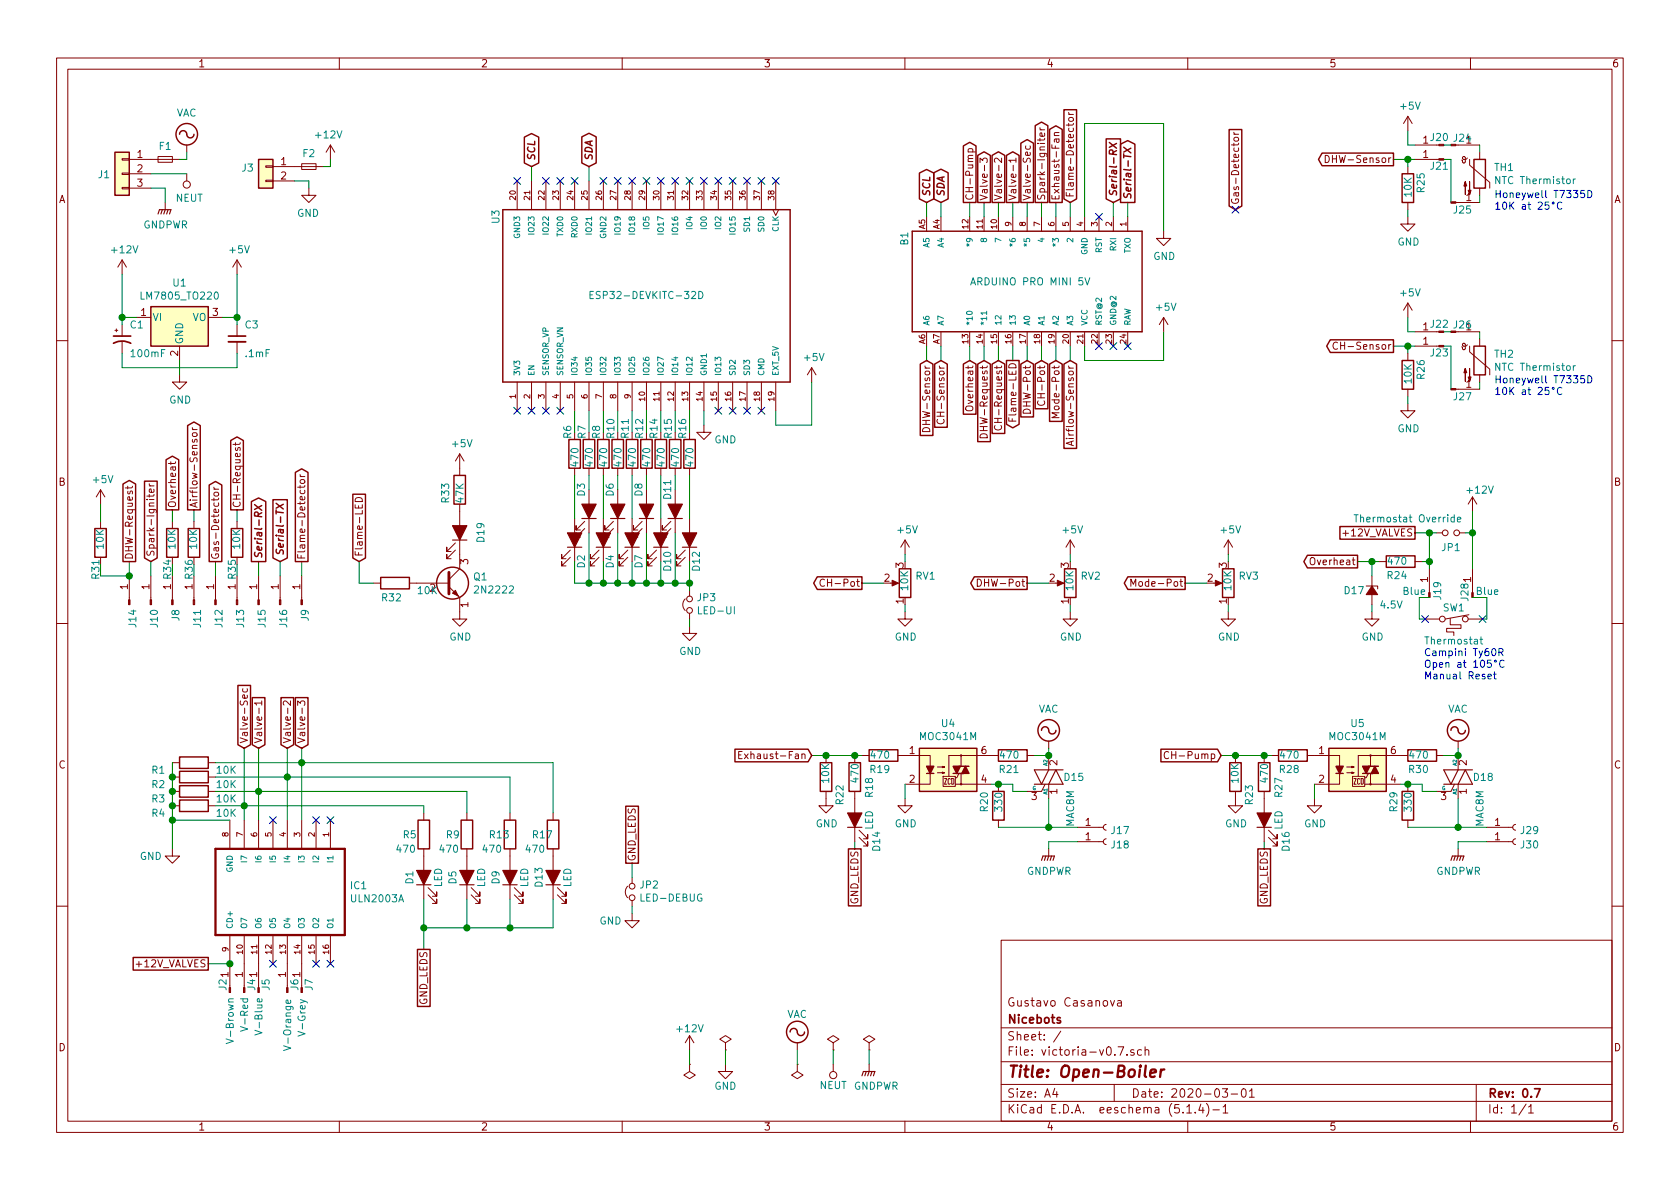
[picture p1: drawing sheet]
<svg xmlns="http://www.w3.org/2000/svg" width="297mm" height="210mm" viewBox="0 0 297 210" stroke-linecap="round" stroke-linejoin="round" font-family="sans-serif">
<defs><g id="words">
<text font-size="2.8" fill="#840000" x="178" y="190.5">Title: Open-Boiler</text>
<g font-size="2.1" fill="#840000">
<text x="178" y="178">Gustavo Casanova</text>
<text x="178" y="184">Sheet: /</text>
<text x="178" y="181">Nicebots</text>
<text x="178" y="186.7">File: victoria-v0.7.sch</text>
<text x="178" y="196.9">KiCad E.D.A. eeschema (5.1.4)-1</text>
<text x="178" y="194.1">Size: A4</text>
<text x="200" y="194.1">Date: 2020-03-01</text>
<text x="263" y="194.1">Rev: 0.7</text>
<text x="263" y="196.9">Id: 1/1</text>
</g>
<g font-size="1.8" fill="#840000">
<text x="35" y="11.9">1</text>
<text x="85" y="11.9">2</text>
<text x="135" y="11.9">3</text>
<text x="185" y="11.9">4</text>
<text x="235" y="11.9">5</text>
<text x="285" y="11.9">6</text>
<text x="24.3" y="27.9">1</text>
<text x="49.7" y="29.2">1</text>
<text x="94.6" y="28.6" transform="rotate(-90 94.6 28.6)">SCL</text>
<text x="104.8" y="28.6" transform="rotate(-90 104.8 28.6)">SDA</text>
<text x="235.3" y="28.8">DHW-Sensor</text>
<text x="251.6" y="25.4">1</text>
<text x="251.6" y="27.9">1</text>
<text x="10.4" y="35.9">A</text>
<text x="24.3" y="30.5">2</text>
<text x="24.3" y="33">3</text>
<text x="49.7" y="31.7">2</text>
<text x="164.5" y="34.9" transform="rotate(-90 164.5 34.9)">SCL</text>
<text x="167" y="34.9" transform="rotate(-90 167 34.9)">SDA</text>
<text x="172.1" y="35.6" transform="rotate(-90 172.1 35.6)">CH-Pump</text>
<text x="174.6" y="35.6" transform="rotate(-90 174.6 35.6)">Valve-3</text>
<text x="177.2" y="35.6" transform="rotate(-90 177.2 35.6)">Valve-2</text>
<text x="179.7" y="35.6" transform="rotate(-90 179.7 35.6)">Valve-1</text>
<text x="182.2" y="35.6" transform="rotate(-90 182.2 35.6)">Valve-Sec</text>
<text x="184.8" y="35.6" transform="rotate(-90 184.8 35.6)">Spark-Igniter</text>
<text x="187.3" y="35.6" transform="rotate(-90 187.3 35.6)">Exhaust-Fan</text>
<text x="189.9" y="35" transform="rotate(-90 189.9 35)">Flame-Detector</text>
<text x="197.5" y="34.9" transform="rotate(-90 197.5 34.9)">Serial-RX</text>
<text x="200" y="35.5" transform="rotate(-90 200 35.5)">Serial-TX</text>
<text x="259.2" y="35.6">1</text>
<text x="285.4" y="35.9">A</text>
<text x="219.1" y="36.3" transform="rotate(-90 219.1 36.3)">Gas-Detector</text>
<text x="24.9" y="55.9">1</text>
<text x="37.6" y="55.9">3</text>
<text x="251.6" y="58.4">1</text>
<text x="31.5" y="63" transform="rotate(-90 31.5 63)">2</text>
<text x="237" y="61.8">CH-Sensor</text>
<text x="251.6" y="61">1</text>
<text x="184.8" y="70.5" transform="rotate(-90 184.8 70.5)">CH-Pot</text>
<text x="259.2" y="68.6">1</text>
<text x="164.5" y="75.4" transform="rotate(-90 164.5 75.4)">DHW-Sensor</text>
<text x="167" y="73.7" transform="rotate(-90 167 73.7)">CH-Sensor</text>
<text x="172.1" y="72.2" transform="rotate(-90 172.1 72.2)">Overheat</text>
<text x="174.6" y="76.3" transform="rotate(-90 174.6 76.3)">DHW-Request</text>
<text x="177.2" y="74.6" transform="rotate(-90 177.2 74.6)">CH-Request</text>
<text x="179.7" y="73.2" transform="rotate(-90 179.7 73.2)">Flame-LED</text>
<text x="182.2" y="72.2" transform="rotate(-90 182.2 72.2)">DHW-Pot</text>
<text x="187.3" y="72.6" transform="rotate(-90 187.3 72.6)">Mode-Pot</text>
<text x="189.9" y="77.1" transform="rotate(-90 189.9 77.1)">Airflow-Sensor</text>
<text x="10.4" y="85.9">B</text>
<text x="31.1" y="89.9" transform="rotate(-90 31.1 89.9)">Overheat</text>
<text x="34.9" y="89.9" transform="rotate(-90 34.9 89.9)">Airflow-Sensor</text>
<text x="42.5" y="89.9" transform="rotate(-90 42.5 89.9)">CH-Request</text>
<text x="285.4" y="85.9">B</text>
<text x="237.7" y="94.9">+12V_VALVES</text>
<text x="23.5" y="99.1" transform="rotate(-90 23.5 99.1)">DHW-Request</text>
<text x="27.3" y="98.5" transform="rotate(-90 27.3 98.5)">Spark-Igniter</text>
<text x="38.7" y="99.1" transform="rotate(-90 38.7 99.1)">Gas-Detector</text>
<text x="46.4" y="99" transform="rotate(-90 46.4 99)">Serial-RX</text>
<text x="50.2" y="98.4" transform="rotate(-90 50.2 98.4)">Serial-TX</text>
<text x="54" y="99.1" transform="rotate(-90 54 99.1)">Flame-Detector</text>
<text x="64.1" y="98.5" transform="rotate(-90 64.1 98.5)">Flame-LED</text>
<text x="82.8" y="99.8" transform="rotate(-90 82.8 99.8)">3</text>
<text x="159.8" y="100.4" transform="rotate(-90 159.8 100.4)">3</text>
<text x="189" y="100.4" transform="rotate(-90 189 100.4)">3</text>
<text x="216.9" y="100.4" transform="rotate(-90 216.9 100.4)">3</text>
<text x="232.1" y="99.9">Overheat</text>
<text x="22.6" y="104.2" transform="rotate(-90 22.6 104.2)">1</text>
<text x="26.4" y="104.2" transform="rotate(-90 26.4 104.2)">1</text>
<text x="37.8" y="104.2" transform="rotate(-90 37.8 104.2)">1</text>
<text x="45.5" y="104.2" transform="rotate(-90 45.5 104.2)">1</text>
<text x="49.3" y="104.2" transform="rotate(-90 49.3 104.2)">1</text>
<text x="53.1" y="104.2" transform="rotate(-90 53.1 104.2)">1</text>
<text x="82.8" y="107.4" transform="rotate(-90 82.8 107.4)">1</text>
<text x="146.2" y="103.8">CH-Pot</text>
<text x="156.4" y="102.9">2</text>
<text x="159.8" y="106.8" transform="rotate(-90 159.8 106.8)">1</text>
<text x="173.7" y="103.8">DHW-Pot</text>
<text x="185.6" y="102.9">2</text>
<text x="189" y="106.8" transform="rotate(-90 189 106.8)">1</text>
<text x="201.2" y="103.8">Mode-Pot</text>
<text x="213.5" y="102.9">2</text>
<text x="216.9" y="106.8" transform="rotate(-90 216.9 106.8)">1</text>
<text x="252.5" y="103" transform="rotate(-90 252.5 103)">1</text>
<text x="260.1" y="103" transform="rotate(-90 260.1 103)">1</text>
<text x="43.8" y="131.5" transform="rotate(-90 43.8 131.5)">Valve-Sec</text>
<text x="46.4" y="131.5" transform="rotate(-90 46.4 131.5)">Valve-1</text>
<text x="51.4" y="131.5" transform="rotate(-90 51.4 131.5)">Valve-2</text>
<text x="54" y="131.5" transform="rotate(-90 54 131.5)">Valve-3</text>
<text x="10.4" y="135.9">C</text>
<text x="132.1" y="134.2">Exhaust-Fan</text>
<text x="160.8" y="133.3">1</text>
<text x="173.5" y="133.3">6</text>
<text x="186.9" y="135.4" transform="rotate(-90 186.9 135.4)">2</text>
<text x="207.1" y="134.2">CH-Pump</text>
<text x="233.2" y="133.3">1</text>
<text x="245.9" y="133.3">6</text>
<text x="259.3" y="135.4" transform="rotate(-90 259.3 135.4)">2</text>
<text x="285.4" y="135.9">C</text>
<text x="160.8" y="138.4">2</text>
<text x="173.5" y="138.4">4</text>
<text x="182.4" y="141.5">3</text>
<text x="186.9" y="140.4" transform="rotate(-90 186.9 140.4)">1</text>
<text x="233.2" y="138.4">2</text>
<text x="245.9" y="138.4">4</text>
<text x="254.8" y="141.5">3</text>
<text x="259.3" y="140.4" transform="rotate(-90 259.3 140.4)">1</text>
<text x="191.9" y="146">1</text>
<text x="191.9" y="148.6">1</text>
<text x="264.3" y="148.6">1</text>
<text x="264.3" y="146">1</text>
<text x="112.4" y="152.4" transform="rotate(-90 112.4 152.4)">GND_LEDS</text>
<text x="151.8" y="160" transform="rotate(-90 151.8 160)">GND_LEDS</text>
<text x="224.2" y="160" transform="rotate(-90 224.2 160)">GND_LEDS</text>
<text x="24.3" y="171.1">+12V_VALVES</text>
<text x="40.4" y="172.8" transform="rotate(-90 40.4 172.8)">1</text>
<text x="42.9" y="172.8" transform="rotate(-90 42.9 172.8)">1</text>
<text x="45.5" y="172.8" transform="rotate(-90 45.5 172.8)">1</text>
<text x="50.5" y="172.8" transform="rotate(-90 50.5 172.8)">1</text>
<text x="53.1" y="172.8" transform="rotate(-90 53.1 172.8)">1</text>
<text x="45.1" y="175.1" transform="rotate(-90 45.1 175.1)">J4</text>
<text x="75.6" y="177.8" transform="rotate(-90 75.6 177.8)">GND_LEDS</text>
<text x="10.4" y="185.9">D</text>
<text x="285.4" y="185.9">D</text>
<text x="35" y="199.9">1</text>
<text x="85" y="199.9">2</text>
<text x="135" y="199.9">3</text>
<text x="185" y="199.9">4</text>
<text x="235" y="199.9">5</text>
<text x="285" y="199.9">6</text>
</g>
<g font-size="1.8" fill="#008484">
<text x="31.2" y="20.6">VAC</text>
<text x="247.7" y="19.4">+5V</text>
<text x="28.2" y="26.5">F1</text>
<text x="53.6" y="27.8">F2</text>
<text x="56" y="24.5">+12V</text>
<text x="259.2" y="25.4">1</text>
<text x="17.4" y="31.5">J1</text>
<text x="31.1" y="35.7">NEUT</text>
<text x="42.8" y="30.3">J3</text>
<text x="249.6" y="34.7" transform="rotate(-90 249.6 34.7)">10K</text>
<text x="251.9" y="34" transform="rotate(-90 251.9 34)">R25</text>
<text x="253" y="30">J21</text>
<text x="264.3" y="30.2">TH1</text>
<text x="264.7" y="32.6">NTC Thermistor</text>
<text x="25.3" y="40.4">GNDPWR</text>
<text x="52.5" y="38.3">GND</text>
<text x="88.3" y="39.5" transform="rotate(-90 88.3 39.5)">U3</text>
<text x="257.1" y="37.8">J25</text>
<text x="19.9" y="44.8">+12V</text>
<text x="40.7" y="44.8">+5V</text>
<text x="160.6" y="43.3" transform="rotate(-90 160.6 43.3)">B1</text>
<text x="203.9" y="46">GND</text>
<text x="247.1" y="43.4">GND</text>
<text x="25.3" y="53">LM7805_TO220</text>
<text x="30.6" y="50.7">U1</text>
<text x="105.4" y="52.9">ESP32-DEVKITC-32D</text>
<text x="172.4" y="50.5">ARDUINO PRO MINI 5V</text>
<text x="247.7" y="52.4">+5V</text>
<text x="23.1" y="58.1">C1</text>
<text x="26.9" y="56.8">VI</text>
<text x="34" y="56.8">VO</text>
<text x="43.4" y="58.1">C3</text>
<text x="204.5" y="55">+5V</text>
<text x="259.2" y="58.4">1</text>
<text x="23.3" y="63.2">100mF</text>
<text x="32.4" y="61" transform="rotate(-90 32.4 61)">GND</text>
<text x="43.5" y="63.2">.1mF</text>
<text x="142.3" y="63.8">+5V</text>
<text x="253" y="63">J23</text>
<text x="264.3" y="63.3">TH2</text>
<text x="264.7" y="65.6">NTC Thermistor</text>
<text x="29.9" y="71.4">GND</text>
<text x="249.6" y="67.8" transform="rotate(-90 249.6 67.8)">10K</text>
<text x="251.9" y="67" transform="rotate(-90 251.9 67)">R26</text>
<text x="257.1" y="70.8">J27</text>
<text x="101" y="77.5" transform="rotate(-90 101 77.5)">R6</text>
<text x="103.6" y="77.5" transform="rotate(-90 103.6 77.5)">R7</text>
<text x="106.1" y="77.5" transform="rotate(-90 106.1 77.5)">R8</text>
<text x="108.6" y="77.4" transform="rotate(-90 108.6 77.4)">R10</text>
<text x="111.2" y="77.4" transform="rotate(-90 111.2 77.4)">R11</text>
<text x="113.7" y="77.4" transform="rotate(-90 113.7 77.4)">R12</text>
<text x="116.3" y="77.4" transform="rotate(-90 116.3 77.4)">R14</text>
<text x="118.8" y="77.4" transform="rotate(-90 118.8 77.4)">R15</text>
<text x="121.3" y="77.4" transform="rotate(-90 121.3 77.4)">R16</text>
<text x="247.1" y="76.4">GND</text>
<text x="80.1" y="79.1">+5V</text>
<text x="102.3" y="82.4" transform="rotate(-90 102.3 82.4)">470</text>
<text x="104.8" y="82.4" transform="rotate(-90 104.8 82.4)">470</text>
<text x="107.4" y="82.4" transform="rotate(-90 107.4 82.4)">470</text>
<text x="109.9" y="82.4" transform="rotate(-90 109.9 82.4)">470</text>
<text x="112.4" y="82.4" transform="rotate(-90 112.4 82.4)">470</text>
<text x="115" y="82.4" transform="rotate(-90 115 82.4)">470</text>
<text x="117.5" y="82.4" transform="rotate(-90 117.5 82.4)">470</text>
<text x="120.1" y="82.4" transform="rotate(-90 120.1 82.4)">470</text>
<text x="122.6" y="82.4" transform="rotate(-90 122.6 82.4)">470</text>
<text x="126.3" y="78.4">GND</text>
<text x="16.6" y="85.4">+5V</text>
<text x="79.4" y="88.8" transform="rotate(-90 79.4 88.8)">R33</text>
<text x="82" y="88.8" transform="rotate(-90 82 88.8)">47K</text>
<text x="103.4" y="87.7" transform="rotate(-90 103.4 87.7)">D3</text>
<text x="108.5" y="87.7" transform="rotate(-90 108.5 87.7)">D6</text>
<text x="113.6" y="87.7" transform="rotate(-90 113.6 87.7)">D8</text>
<text x="118.7" y="88.2" transform="rotate(-90 118.7 88.2)">D11</text>
<text x="259.5" y="87.3">+12V</text>
<text x="85.6" y="95.8" transform="rotate(-90 85.6 95.8)">D19</text>
<text x="158.8" y="94.3">+5V</text>
<text x="188" y="94.3">+5V</text>
<text x="216" y="94.3">+5V</text>
<text x="240.2" y="92.4">Thermostat Override</text>
<text x="18.3" y="97" transform="rotate(-90 18.3 97)">10K</text>
<text x="31" y="97" transform="rotate(-90 31 97)">10K</text>
<text x="34.8" y="97" transform="rotate(-90 34.8 97)">10K</text>
<text x="42.5" y="97" transform="rotate(-90 42.5 97)">10K</text>
<text x="103.4" y="100.4" transform="rotate(-90 103.4 100.4)">D2</text>
<text x="108.5" y="100.4" transform="rotate(-90 108.5 100.4)">D4</text>
<text x="113.6" y="100.4" transform="rotate(-90 113.6 100.4)">D7</text>
<text x="118.7" y="100.9" transform="rotate(-90 118.7 100.9)">D10</text>
<text x="123.7" y="100.9" transform="rotate(-90 123.7 100.9)">D12</text>
<text x="245.5" y="99.9">470</text>
<text x="255" y="97.5">JP1</text>
<text x="67.6" y="106.3">R32</text>
<text x="73.9" y="105.1">10K</text>
<text x="76" y="104.6">2</text>
<text x="83.8" y="102.6">Q1</text>
<text x="84.3" y="104.9">2N2222</text>
<text x="123.3" y="106.3">JP3</text>
<text x="160.6" y="104.3" transform="rotate(-90 160.6 104.3)">10K</text>
<text x="162" y="102.5">RV1</text>
<text x="189.8" y="104.3" transform="rotate(-90 189.8 104.3)">10K</text>
<text x="191.2" y="102.5">RV2</text>
<text x="217.7" y="104.3" transform="rotate(-90 217.7 104.3)">10K</text>
<text x="219.1" y="102.5">RV3</text>
<text x="237.8" y="105.1">D17</text>
<text x="244.2" y="107.6">4.5V</text>
<text x="245.4" y="102.4">R24</text>
<text x="248.2" y="105.2">Blue</text>
<text x="254.8" y="106" transform="rotate(-90 254.8 106)">J19</text>
<text x="259.6" y="106.2" transform="rotate(-90 259.6 106.2)">J28</text>
<text x="261.1" y="105.2">Blue</text>
<text x="24.1" y="110.9" transform="rotate(-90 24.1 110.9)">J14</text>
<text x="27.9" y="110.9" transform="rotate(-90 27.9 110.9)">J10</text>
<text x="31.7" y="109.8" transform="rotate(-90 31.7 109.8)">J8</text>
<text x="35.5" y="110.9" transform="rotate(-90 35.5 110.9)">J11</text>
<text x="39.3" y="110.9" transform="rotate(-90 39.3 110.9)">J12</text>
<text x="43.2" y="110.9" transform="rotate(-90 43.2 110.9)">J13</text>
<text x="47" y="110.9" transform="rotate(-90 47 110.9)">J15</text>
<text x="50.8" y="110.9" transform="rotate(-90 50.8 110.9)">J16</text>
<text x="54.6" y="109.8" transform="rotate(-90 54.6 109.8)">J9</text>
<text x="79.5" y="113.3">GND</text>
<text x="123.7" y="108.6">LED-UI</text>
<text x="158.2" y="113.3">GND</text>
<text x="187.4" y="113.3">GND</text>
<text x="215.3" y="113.3">GND</text>
<text x="240.7" y="113.3">GND</text>
<text x="252.2" y="114">Thermostat</text>
<text x="255.1" y="108.1">SW1</text>
<text x="120.1" y="115.8">GND</text>
<text x="162.9" y="130.9">MOC3041M</text>
<text x="166.5" y="128.6">U4</text>
<text x="183.6" y="126">VAC</text>
<text x="235.3" y="130.9">MOC3041M</text>
<text x="238.9" y="128.6">U5</text>
<text x="256" y="126">VAC</text>
<text x="26.9" y="136.8">R1</text>
<text x="38.4" y="136.8">10K</text>
<text x="153.9" y="136.7">R19</text>
<text x="154.1" y="134.2">470</text>
<text x="176.8" y="136.7">R21</text>
<text x="177" y="134.2">470</text>
<text x="226.3" y="136.7">R28</text>
<text x="226.5" y="134.2">470</text>
<text x="249.2" y="136.7">R30</text>
<text x="249.4" y="134.2">470</text>
<text x="26.9" y="141.9">R3</text>
<text x="26.9" y="139.4">R2</text>
<text x="38.4" y="141.9">10K</text>
<text x="38.4" y="139.4">10K</text>
<text x="146.6" y="138.4" transform="rotate(-90 146.6 138.4)">10K</text>
<text x="149.1" y="142.2" transform="rotate(-90 149.1 142.2)">R22</text>
<text x="151.8" y="138.2" transform="rotate(-90 151.8 138.2)">470</text>
<text x="154.4" y="140.9" transform="rotate(-90 154.4 140.9)">R18</text>
<text x="174.7" y="143.5" transform="rotate(-90 174.7 143.5)">R20</text>
<text x="177.2" y="143.3" transform="rotate(-90 177.2 143.3)">330</text>
<text x="188.2" y="138.1">D15</text>
<text x="219" y="138.4" transform="rotate(-90 219 138.4)">10K</text>
<text x="221.5" y="142.2" transform="rotate(-90 221.5 142.2)">R23</text>
<text x="224.2" y="138.2" transform="rotate(-90 224.2 138.2)">470</text>
<text x="226.7" y="140.9" transform="rotate(-90 226.7 140.9)">R27</text>
<text x="247.1" y="143.5" transform="rotate(-90 247.1 143.5)">R29</text>
<text x="249.6" y="143.3" transform="rotate(-90 249.6 143.3)">330</text>
<text x="260.6" y="138.1">D18</text>
<text x="26.9" y="144.4">R4</text>
<text x="38.4" y="144.4">10K</text>
<text x="71.3" y="148.3">R5</text>
<text x="78.9" y="148.3">R9</text>
<text x="86.6" y="148.3">R13</text>
<text x="94.3" y="148.3">R17</text>
<text x="144.2" y="146.3">GND</text>
<text x="154.4" y="146.8" transform="rotate(-90 154.4 146.8)">LED</text>
<text x="158.2" y="146.3">GND</text>
<text x="189.9" y="146.2" transform="rotate(-90 189.9 146.2)">MAC8M</text>
<text x="196.6" y="147.5">J17</text>
<text x="216.6" y="146.3">GND</text>
<text x="226.7" y="146.8" transform="rotate(-90 226.7 146.8)">LED</text>
<text x="230.6" y="146.3">GND</text>
<text x="262.3" y="146.2" transform="rotate(-90 262.3 146.2)">MAC8M</text>
<text x="269" y="147.5">J29</text>
<text x="24.7" y="152.1">GND</text>
<text x="70.3" y="150.8">470</text>
<text x="77.9" y="150.8">470</text>
<text x="85.5" y="150.8">470</text>
<text x="93.1" y="150.8">470</text>
<text x="155.6" y="150.4" transform="rotate(-90 155.6 150.4)">D14</text>
<text x="181.5" y="154.7">GNDPWR</text>
<text x="196.6" y="150">J18</text>
<text x="228" y="150.4" transform="rotate(-90 228 150.4)">D16</text>
<text x="253.9" y="154.7">GNDPWR</text>
<text x="269" y="150">J30</text>
<text x="62" y="157.2">IC1</text>
<text x="62.3" y="159.6">ULN2003A</text>
<text x="73.1" y="156.3" transform="rotate(-90 73.1 156.3)">D1</text>
<text x="78.2" y="156.9" transform="rotate(-90 78.2 156.9)">LED</text>
<text x="80.7" y="156.3" transform="rotate(-90 80.7 156.3)">D5</text>
<text x="85.8" y="156.9" transform="rotate(-90 85.8 156.9)">LED</text>
<text x="88.3" y="156.3" transform="rotate(-90 88.3 156.3)">D9</text>
<text x="93.4" y="156.9" transform="rotate(-90 93.4 156.9)">LED</text>
<text x="95.9" y="156.8" transform="rotate(-90 95.9 156.8)">D13</text>
<text x="101" y="156.9" transform="rotate(-90 101 156.9)">LED</text>
<text x="113.2" y="157.1">JP2</text>
<text x="113.4" y="159.4">LED-DEBUG</text>
<text x="106" y="163.5">GND</text>
<text x="40.1" y="175.1" transform="rotate(-90 40.1 175.1)">J2</text>
<text x="47.7" y="175.1" transform="rotate(-90 47.7 175.1)">J5</text>
<text x="52.8" y="175.1" transform="rotate(-90 52.8 175.1)">J6</text>
<text x="55.3" y="175.1" transform="rotate(-90 55.3 175.1)">J7</text>
<text x="41.3" y="184.1" transform="rotate(-90 41.3 184.1)">V-Brown</text>
<text x="43.9" y="182" transform="rotate(-90 43.9 182)">V-Red</text>
<text x="46.4" y="182.5" transform="rotate(-90 46.4 182.5)">V-Blue</text>
<text x="51.5" y="185.2" transform="rotate(-90 51.5 185.2)">V-Orange</text>
<text x="54" y="182.9" transform="rotate(-90 54 182.9)">V-Grey</text>
<text x="119.8" y="182.5">+12V</text>
<text x="139.1" y="180">VAC</text>
<text x="126.3" y="192.7">GND</text>
<text x="144.9" y="192.6">NEUT GNDPWR</text>
</g>
<g font-size="1.8" fill="#008400">
<text x="253" y="24.9">J20 J24</text>
<text x="253" y="58">J22 J26</text>
<text x="17.6" y="102.3" transform="rotate(-90 17.6 102.3)">R31</text>
<text x="30.2" y="104.2" transform="rotate(-90 30.2 104.2)">1 R34</text>
<text x="34" y="104.2" transform="rotate(-90 34 104.2)">1 R36</text>
<text x="41.7" y="104.2" transform="rotate(-90 41.7 104.2)">1 R35</text>
</g>
<g font-size="1.8" fill="#0000c2">
<text x="264.2" y="35">Honeywell T7335D</text>
<text x="264.2" y="37.1">10K at 25°C</text>
<text x="264.2" y="67.8">Honeywell T7335D</text>
<text x="264.2" y="69.8">10K at 25°C</text>
<text x="251.7" y="116">Campini Ty60R</text>
<text x="251.7" y="118.1">Open at 105°C</text>
<text x="251.7" y="120.1">Manual Reset</text>
</g>
<g font-size="1.4" fill="#840000">
<text x="91.2" y="35.3" transform="rotate(-90 91.2 35.3)">20</text>
<text x="93.7" y="35.3" transform="rotate(-90 93.7 35.3)">21</text>
<text x="96.3" y="35.3" transform="rotate(-90 96.3 35.3)">22</text>
<text x="98.8" y="35.3" transform="rotate(-90 98.8 35.3)">23</text>
<text x="101.3" y="35.3" transform="rotate(-90 101.3 35.3)">24</text>
<text x="103.9" y="35.3" transform="rotate(-90 103.9 35.3)">25</text>
<text x="106.4" y="35.3" transform="rotate(-90 106.4 35.3)">26</text>
<text x="109" y="35.3" transform="rotate(-90 109 35.3)">27</text>
<text x="111.5" y="35.3" transform="rotate(-90 111.5 35.3)">28</text>
<text x="114" y="35.3" transform="rotate(-90 114 35.3)">29</text>
<text x="116.6" y="35.3" transform="rotate(-90 116.6 35.3)">30</text>
<text x="119.1" y="35.3" transform="rotate(-90 119.1 35.3)">31</text>
<text x="121.7" y="35.3" transform="rotate(-90 121.7 35.3)">32</text>
<text x="124.2" y="35.3" transform="rotate(-90 124.2 35.3)">33</text>
<text x="126.7" y="35.3" transform="rotate(-90 126.7 35.3)">34</text>
<text x="129.3" y="35.3" transform="rotate(-90 129.3 35.3)">35</text>
<text x="131.8" y="35.3" transform="rotate(-90 131.8 35.3)">36</text>
<text x="134.4" y="35.3" transform="rotate(-90 134.4 35.3)">37</text>
<text x="136.9" y="35.3" transform="rotate(-90 136.9 35.3)">38</text>
<text x="163.6" y="40.5" transform="rotate(-90 163.6 40.5)">A5</text>
<text x="166.1" y="40.5" transform="rotate(-90 166.1 40.5)">A4</text>
<text x="171.2" y="40.4" transform="rotate(-90 171.2 40.4)">12</text>
<text x="173.7" y="40.4" transform="rotate(-90 173.7 40.4)">11</text>
<text x="176.3" y="40.4" transform="rotate(-90 176.3 40.4)">10</text>
<text x="178.8" y="40" transform="rotate(-90 178.8 40)">9</text>
<text x="181.4" y="40" transform="rotate(-90 181.4 40)">8</text>
<text x="183.9" y="40" transform="rotate(-90 183.9 40)">7</text>
<text x="186.4" y="40" transform="rotate(-90 186.4 40)">6</text>
<text x="189" y="40" transform="rotate(-90 189 40)">5</text>
<text x="191.5" y="40" transform="rotate(-90 191.5 40)">4</text>
<text x="194.1" y="40" transform="rotate(-90 194.1 40)">3</text>
<text x="196.6" y="40" transform="rotate(-90 196.6 40)">2</text>
<text x="199.1" y="40" transform="rotate(-90 199.1 40)">1</text>
<text x="163.6" y="60.8" transform="rotate(-90 163.6 60.8)">A6</text>
<text x="166.1" y="60.8" transform="rotate(-90 166.1 60.8)">A7</text>
<text x="171.2" y="60.7" transform="rotate(-90 171.2 60.7)">13</text>
<text x="173.7" y="60.7" transform="rotate(-90 173.7 60.7)">14</text>
<text x="176.3" y="60.7" transform="rotate(-90 176.3 60.7)">15</text>
<text x="178.8" y="60.7" transform="rotate(-90 178.8 60.7)">16</text>
<text x="181.4" y="60.7" transform="rotate(-90 181.4 60.7)">17</text>
<text x="183.9" y="60.7" transform="rotate(-90 183.9 60.7)">18</text>
<text x="186.4" y="60.7" transform="rotate(-90 186.4 60.7)">19</text>
<text x="189" y="60.7" transform="rotate(-90 189 60.7)">20</text>
<text x="191.5" y="60.7" transform="rotate(-90 191.5 60.7)">21</text>
<text x="194.1" y="60.7" transform="rotate(-90 194.1 60.7)">22</text>
<text x="196.6" y="60.7" transform="rotate(-90 196.6 60.7)">23</text>
<text x="199.1" y="60.7" transform="rotate(-90 199.1 60.7)">24</text>
<text x="91.2" y="70.5" transform="rotate(-90 91.2 70.5)">1</text>
<text x="93.7" y="70.5" transform="rotate(-90 93.7 70.5)">2</text>
<text x="96.3" y="70.5" transform="rotate(-90 96.3 70.5)">3</text>
<text x="98.8" y="70.5" transform="rotate(-90 98.8 70.5)">4</text>
<text x="101.3" y="70.5" transform="rotate(-90 101.3 70.5)">5</text>
<text x="103.9" y="70.5" transform="rotate(-90 103.9 70.5)">6</text>
<text x="106.4" y="70.5" transform="rotate(-90 106.4 70.5)">7</text>
<text x="109" y="70.5" transform="rotate(-90 109 70.5)">8</text>
<text x="111.5" y="70.5" transform="rotate(-90 111.5 70.5)">9</text>
<text x="114" y="70.9" transform="rotate(-90 114 70.9)">10</text>
<text x="116.6" y="70.9" transform="rotate(-90 116.6 70.9)">11</text>
<text x="119.1" y="70.9" transform="rotate(-90 119.1 70.9)">12</text>
<text x="121.7" y="70.9" transform="rotate(-90 121.7 70.9)">13</text>
<text x="124.2" y="70.9" transform="rotate(-90 124.2 70.9)">14</text>
<text x="126.7" y="70.9" transform="rotate(-90 126.7 70.9)">15</text>
<text x="129.3" y="70.9" transform="rotate(-90 129.3 70.9)">16</text>
<text x="131.8" y="70.9" transform="rotate(-90 131.8 70.9)">17</text>
<text x="134.4" y="70.9" transform="rotate(-90 134.4 70.9)">18</text>
<text x="136.9" y="70.9" transform="rotate(-90 136.9 70.9)">19</text>
<text x="40.4" y="147.9" transform="rotate(-90 40.4 147.9)">8</text>
<text x="42.9" y="147.9" transform="rotate(-90 42.9 147.9)">7</text>
<text x="45.5" y="147.9" transform="rotate(-90 45.5 147.9)">6</text>
<text x="48" y="147.9" transform="rotate(-90 48 147.9)">5</text>
<text x="50.5" y="147.9" transform="rotate(-90 50.5 147.9)">4</text>
<text x="53.1" y="147.9" transform="rotate(-90 53.1 147.9)">3</text>
<text x="55.6" y="147.9" transform="rotate(-90 55.6 147.9)">2</text>
<text x="58.2" y="147.9" transform="rotate(-90 58.2 147.9)">1</text>
<text x="40.4" y="168.3" transform="rotate(-90 40.4 168.3)">9</text>
<text x="42.9" y="168.7" transform="rotate(-90 42.9 168.7)">10</text>
<text x="45.5" y="168.7" transform="rotate(-90 45.5 168.7)">11</text>
<text x="48" y="168.7" transform="rotate(-90 48 168.7)">12</text>
<text x="50.5" y="168.7" transform="rotate(-90 50.5 168.7)">13</text>
<text x="53.1" y="168.7" transform="rotate(-90 53.1 168.7)">14</text>
<text x="55.6" y="168.7" transform="rotate(-90 55.6 168.7)">15</text>
<text x="58.2" y="168.7" transform="rotate(-90 58.2 168.7)">16</text>
</g>
<g font-size="1.4" fill="#008484">
<text x="94.5" y="41.2" transform="rotate(-90 94.5 41.2)">IO23</text>
<text x="97" y="41.2" transform="rotate(-90 97 41.2)">IO22</text>
<text x="99.6" y="41.7" transform="rotate(-90 99.6 41.7)">TXD0</text>
<text x="102.1" y="41.9" transform="rotate(-90 102.1 41.9)">RXD0</text>
<text x="104.6" y="41.2" transform="rotate(-90 104.6 41.2)">IO21</text>
<text x="109.7" y="41.2" transform="rotate(-90 109.7 41.2)">IO19</text>
<text x="112.3" y="41.2" transform="rotate(-90 112.3 41.2)">IO18</text>
<text x="114.8" y="40.4" transform="rotate(-90 114.8 40.4)">IO5</text>
<text x="117.3" y="41.2" transform="rotate(-90 117.3 41.2)">IO17</text>
<text x="119.9" y="41.2" transform="rotate(-90 119.9 41.2)">IO16</text>
<text x="122.4" y="40.4" transform="rotate(-90 122.4 40.4)">IO4</text>
<text x="125" y="40.4" transform="rotate(-90 125 40.4)">IO0</text>
<text x="127.5" y="40.4" transform="rotate(-90 127.5 40.4)">IO2</text>
<text x="130" y="41.2" transform="rotate(-90 130 41.2)">IO15</text>
<text x="132.6" y="40.8" transform="rotate(-90 132.6 40.8)">SD1</text>
<text x="135.1" y="40.8" transform="rotate(-90 135.1 40.8)">SD0</text>
<text x="137.7" y="41" transform="rotate(-90 137.7 41)">CLK</text>
<text x="91.9" y="42" transform="rotate(-90 91.9 42)">GND3</text>
<text x="107.2" y="42" transform="rotate(-90 107.2 42)">GND2</text>
<text x="164.3" y="43.7" transform="rotate(-90 164.3 43.7)">A5</text>
<text x="166.9" y="43.7" transform="rotate(-90 166.9 43.7)">A4</text>
<text x="172" y="43.3" transform="rotate(-90 172 43.3)">*9</text>
<text x="174.5" y="42.7" transform="rotate(-90 174.5 42.7)">8</text>
<text x="177" y="42.7" transform="rotate(-90 177 42.7)">7</text>
<text x="179.6" y="43.3" transform="rotate(-90 179.6 43.3)">*6</text>
<text x="182.1" y="43.3" transform="rotate(-90 182.1 43.3)">*5</text>
<text x="184.7" y="42.7" transform="rotate(-90 184.7 42.7)">4</text>
<text x="187.2" y="43.3" transform="rotate(-90 187.2 43.3)">*3</text>
<text x="189.7" y="42.7" transform="rotate(-90 189.7 42.7)">2</text>
<text x="192.3" y="45.1" transform="rotate(-90 192.3 45.1)">GND</text>
<text x="194.8" y="44.7" transform="rotate(-90 194.8 44.7)">RST</text>
<text x="197.4" y="44.3" transform="rotate(-90 197.4 44.3)">RXI</text>
<text x="199.9" y="44.8" transform="rotate(-90 199.9 44.8)">TXO</text>
<text x="164.3" y="57.7" transform="rotate(-90 164.3 57.7)">A6</text>
<text x="166.9" y="57.7" transform="rotate(-90 166.9 57.7)">A7</text>
<text x="172" y="57.7" transform="rotate(-90 172 57.7)">*10</text>
<text x="174.5" y="57.7" transform="rotate(-90 174.5 57.7)">*11</text>
<text x="177" y="57.7" transform="rotate(-90 177 57.7)">12</text>
<text x="179.6" y="57.7" transform="rotate(-90 179.6 57.7)">13</text>
<text x="182.1" y="57.7" transform="rotate(-90 182.1 57.7)">A0</text>
<text x="184.7" y="57.7" transform="rotate(-90 184.7 57.7)">A1</text>
<text x="187.2" y="57.7" transform="rotate(-90 187.2 57.7)">A2</text>
<text x="189.7" y="57.7" transform="rotate(-90 189.7 57.7)">A3</text>
<text x="192.3" y="57.7" transform="rotate(-90 192.3 57.7)">VCC</text>
<text x="194.8" y="57.7" transform="rotate(-90 194.8 57.7)">RST@2</text>
<text x="197.4" y="57.7" transform="rotate(-90 197.4 57.7)">GND@2</text>
<text x="199.9" y="57.7" transform="rotate(-90 199.9 57.7)">RAW</text>
<text x="91.9" y="66.5" transform="rotate(-90 91.9 66.5)">3V3</text>
<text x="94.5" y="66.5" transform="rotate(-90 94.5 66.5)">EN</text>
<text x="97" y="66.5" transform="rotate(-90 97 66.5)">SENSOR_VP</text>
<text x="99.6" y="66.5" transform="rotate(-90 99.6 66.5)">SENSOR_VN</text>
<text x="102.1" y="66.5" transform="rotate(-90 102.1 66.5)">IO34</text>
<text x="104.6" y="66.5" transform="rotate(-90 104.6 66.5)">IO35</text>
<text x="107.2" y="66.5" transform="rotate(-90 107.2 66.5)">IO32</text>
<text x="109.7" y="66.5" transform="rotate(-90 109.7 66.5)">IO33</text>
<text x="112.3" y="66.5" transform="rotate(-90 112.3 66.5)">IO25</text>
<text x="114.8" y="66.5" transform="rotate(-90 114.8 66.5)">IO26</text>
<text x="117.3" y="66.5" transform="rotate(-90 117.3 66.5)">IO27</text>
<text x="119.9" y="66.5" transform="rotate(-90 119.9 66.5)">IO14</text>
<text x="122.4" y="66.5" transform="rotate(-90 122.4 66.5)">IO12</text>
<text x="125" y="66.5" transform="rotate(-90 125 66.5)">GND1</text>
<text x="127.5" y="66.5" transform="rotate(-90 127.5 66.5)">IO13</text>
<text x="130" y="66.5" transform="rotate(-90 130 66.5)">SD2</text>
<text x="132.6" y="66.5" transform="rotate(-90 132.6 66.5)">SD3</text>
<text x="135.1" y="66.5" transform="rotate(-90 135.1 66.5)">CMD</text>
<text x="137.7" y="66.5" transform="rotate(-90 137.7 66.5)">EXT_5V</text>
<text x="41.1" y="154.3" transform="rotate(-90 41.1 154.3)">GND</text>
<text x="43.7" y="152.3" transform="rotate(-90 43.7 152.3)">I7</text>
<text x="46.2" y="152.3" transform="rotate(-90 46.2 152.3)">I6</text>
<text x="48.8" y="152.3" transform="rotate(-90 48.8 152.3)">I5</text>
<text x="51.3" y="152.3" transform="rotate(-90 51.3 152.3)">I4</text>
<text x="53.8" y="152.3" transform="rotate(-90 53.8 152.3)">I3</text>
<text x="56.4" y="152.3" transform="rotate(-90 56.4 152.3)">I2</text>
<text x="58.9" y="152.3" transform="rotate(-90 58.9 152.3)">I1</text>
<text x="41.1" y="164.3" transform="rotate(-90 41.1 164.3)">CD+</text>
<text x="43.7" y="164.3" transform="rotate(-90 43.7 164.3)">O7</text>
<text x="46.2" y="164.3" transform="rotate(-90 46.2 164.3)">O6</text>
<text x="48.8" y="164.3" transform="rotate(-90 48.8 164.3)">O5</text>
<text x="51.3" y="164.3" transform="rotate(-90 51.3 164.3)">O4</text>
<text x="53.8" y="164.3" transform="rotate(-90 53.8 164.3)">O3</text>
<text x="56.4" y="164.3" transform="rotate(-90 56.4 164.3)">O2</text>
<text x="58.9" y="164.3" transform="rotate(-90 58.9 164.3)">O1</text>
</g>
<g font-size=".9" fill="#008484">
<text x="185.2" y="135.4" transform="rotate(-90 185.2 135.4)">A2</text>
<text x="257.6" y="135.4" transform="rotate(-90 257.6 135.4)">A2</text>
<text x="182.5" y="139.7">G</text>
<text x="185.2" y="140.5" transform="rotate(-90 185.2 140.5)">A1</text>
<text x="254.9" y="139.7">G</text>
<text x="257.6" y="140.5" transform="rotate(-90 257.6 140.5)">A1</text>
</g>
</g></defs>
<g fill="none" stroke="#840000" stroke-width=".18">
<path d="M10 10.3h277v189.9h-277zM12 12.2h273v186.1h-273zM60 10.3v1.9M110 10.3v1.9M160 10.3v1.9M189 19.9l.2 .3M210 10.3v1.9M260 10.3v1.9M21.6 33.1h1.3v.3h-1.3zM21.6 28.1h1.3v.2h-1.3zM21.6 30.6h1.3v.3h-1.3zM22.9 28.2h8.8"/>
<path d="M22.9 30.7h3.8M22.9 33.3h3.8M27.9 27.7h2.6v1h-2.6zM29.2 35.8v1.3M33 25.6v1.3M33 30.7v1.3M47 31.9h1.3v.2h-1.3zM47 29.3h1.3v.3h-1.3zM48.3 29.5h8.8M48.3 32h3.8M53.3 29h2.6v1h-2.6zM54.6 33.3v1.2h-1.3l1.3 1.3 1.3-1.3h-1.3"/>
<path d="M58.4 25.6l.8 1.3M58.4 25.6v2.6M58.4 25.6l-.7 1.3M91.4 32v5.1M94 32v5.1M96.5 32v5.1M99.1 32v5.1M101.6 32v5.1M104.1 32v5.1M106.7 32v5.1M109.2 32v5.1M111.8 32v5.1"/>
<path d="M114.3 32v5.1M116.8 32v5.1M119.4 32v5.1M121.9 32v5.1M124.5 32v5.1M127 32v5.1M129.5 32v5.1M132.1 32v5.1M134.6 32v5.1M136.7 37.1l.5 1 .5-1M137.2 32v5.1M163.8 38.3v2.6"/>
<path d="M166.4 38.3v2.6M171.2 26.9h1.2M171.2 26.9v-.4l.2-.2 .6 .1v.5M171.4 38.3v2.6M173.3 28.7v-.7l.5 .4 .1-.4h.4l.2 .2-.1 .5M174 38.3v2.6M176.5 38.3v2.6M177.1 28v.7l-.9-.7-.4 .2 .1 .5M179.1 38.3v2.6M179.1 29.2v1M179.6 28.3h-1.2l.3 .4M179.6 28v.7"/>
<path d="M181.4 25.8l-.1 .4 .3 .2 .5-.1v-.5M181.6 38.3v2.6M182.1 26.9l.1 .4-.2 .2-.6-.1v-.5h.2l.1 .6M183.9 22.6l.2 .4M183.9 24.5v.4M183.9 23h.8M184.1 38.3v2.6M184.7 23.5v.4l-.2 .2-.6-.1v-.5h.3l.1 .6M184.7 24.5l-.2 .3h-1.1M186.4 24h.8M186.7 38.3v2.6M186.7 24.6l.1 .4 .1 .2 .3-.2v-.4"/>
<path d="M187.2 24.6h-.7v.5M187.2 23.4l-.7 .1-.1 .3 .1 .2M189 21.8v.5M189 20.2h.8M189 20.9l.6-.1 .2 .2-.1 .3-.5 .2-.2-.3zM189.2 38.3v2.6M189.8 21.8l-.2 .3h-1.1M191.8 38.3v2.6M194.3 38.3v2.6M196.8 38.3v2.6M199.4 38.3v2.6M218.2 23.4l.2 .3"/>
<path d="M218.2 23.7h.8M218.2 24.4l.6-.1 .2 .2-.1 .3-.5 .2-.2-.3zM234.3 27.5a.64 .64 0 0 1 .7 .6 .64 .64 0 0 1-.7 .6zM248.9 38.3v1.3h1.3l-1.3 1.3-1.3-1.3h1.3M248.9 20.6l-.7 1.2M248.9 20.6v2.5M248.9 29.5v1.2M248.9 35.8v1.3M248.9 20.6l.8 1.2M250.2 25.6h3.8M250.2 28.2h3.8M257.4 35.8h4.2"/>
<path d="M257.8 25.6h3.8M259.4 27.9l-.1 .2-.4 .1-.3-.1v-.3l.3-.1 .2 .2v.7l-.2 .2-.3-.1v-.3l-.2-.1M259.8 28.2v1l3.6 3.1v1M261.6 26.9v1.3M261.6 33.3v1.2M20.3 58.4h.5M20.6 58.2v.5M21.6 46v2.5M21.6 57.4v2M21.6 46l-.8 1.2M21.6 46l.8 1.2M24.1 56.1h2.6"/>
<path d="M36.8 56.1h2.6M41.9 46v2.5M41.9 57.4v2M41.9 46l-.8 1.2M41.9 46l.8 1.2M163.8 58.7v2.5M166.4 58.7v2.5M171.4 58.7v2.5M174 58.7v2.5M176.5 58.7v2.5M179.1 58.7v2.5M181.6 58.7v2.5"/>
<path d="M184.1 58.7v2.5M186.7 58.7v2.5M189.2 58.7v2.5M191.8 58.7v2.5M194.3 58.7v2.5M196.8 58.7v2.5M199.4 58.7v2.5M205.7 40.9v1.3h1.3l-1.3 1.2-1.2-1.2h1.2M205.7 56.1l-.7 1.3M205.7 56.1v2.6M205.7 56.1l.8 1.3M248.9 53.6v2.5"/>
<path d="M248.9 53.6l-.7 1.3M248.9 53.6l.8 1.3M250.2 58.7h3.8M257.8 58.7h3.8M261.6 59.9v1.3M10 60.2h2M21.6 60.4v2.1M31.7 66.3v1.3h1.3l-1.3 1.2-1.2-1.2h1.2M31.7 61.2v2.5M34 75.6l.1 .3 .1 .1M34 76h.8M34.1 77.7l-.1 .3 .2 .2h.2l.1-.5h.3v.5"/>
<path d="M34.1 76.6h.6l.1 .2v.3l-.2 .1-.5-.1-.1-.2zM41.6 78.3v.5M41.7 79.2l-.1 .3 .2 .2 .2-.1 .1-.4h.3v.5M41.9 60.4v2.1M42.5 78.3l-.2 .3h-1.1M91.4 67.6v5M94 67.6v5M96.5 67.6v5M99.1 67.6v5M101.6 67.6v5M104.1 67.6v5M106.7 67.6v5"/>
<path d="M109.2 67.6v5M111.8 67.6v5M114.3 67.6v5M116.8 67.6v5M119.4 67.6v5M121.9 67.6v5M124.5 75.2v1.2h1.2l-1.2 1.3-1.3-1.3h1.3M124.5 67.6v5M127 67.6v5M129.5 67.6v5M132.1 67.6v5M134.6 67.6v5"/>
<path d="M137.2 67.6v5M143.5 65l-.8 1.3M143.5 65v2.6M143.5 65l.8 1.3M163.2 75.8a.68 .68 0 0 1 .8-.2 .68 .68 0 0 1 .4 .7h-1.3zM165.8 74.2a.6 .6 0 0 0 .4 .8 .6 .6 0 0 0 .7-.6l-.1-.2M173.5 76.8a.67 .67 0 0 1 .7-.1 .67 .67 0 0 1 .3 .7h-1.2zM175.9 75.3a.6 .6 0 0 0 .5 .8 .6 .6 0 0 0 .7-.6l-.1-.2M178.4 73.9v.6h1.2M179 74v.5M181.1 72.5a.67 .67 0 0 1 .7-.1 .67 .67 0 0 1 .4 .7h-1.3zM183.6 70.9a.6 .6 0 0 0 .4 .8 .6 .6 0 0 0 .7-.6l-.1-.2"/>
<path d="M187.2 73h-1.2l.9 .4-.9 .5h1.2M189 64.7l.2 .4M189.4 78.1v.6M189.8 78l-1.3 .4 1.3 .4M236.5 60.6a.6 .6 0 0 0-.9 .5 .6 .6 0 0 0 .6 .7l.3-.2M248.9 71.4v1.2h1.3l-1.3 1.3-1.3-1.3h1.3M248.9 62.5v1.2M248.9 68.8v1.3M250.2 61.2h3.8M257.4 68.8h4.2M259.4 61l-.1 .2h-.4l-.3-.1v-.3l.3-.1 .2 .2v.8l-.2 .1-.3-.1v-.2l-.2-.2M259.8 61.2v1l3.6 3.1v1"/>
<path d="M261.6 66.3v1.3M285 60.2h2M17.8 86.6l-.8 1.3M17.8 86.6v2.5M17.8 92.2v1.3M17.8 98.5v1.3M17.8 86.6l.7 1.3M22.6 86v.5M22.6 86.9v.3l.2 .1h.1l.2-.4h.3v.4M23.4 86l-.2 .3h-1.1M26.4 85.5l.2 .4M26.4 87.4v.5"/>
<path d="M26.4 85.9h.8M27.2 86.5v.4l-.1 .2-.7-.1v-.5h.3l.1 .6M27.2 87.4l-.1 .3h-1.1M30.2 81.7v.4M30.5 92.2v1.3M31 81.7l-.1 .3h-1.1M34.3 92.2v1.3M37.8 86.2l.2 .3M37.8 86.5h.9M37.9 87.2l.5-.2 .3 .3-.1 .3-.6 .1-.2-.2zM41.9 92.2v1.3M53.1 83.9l.2 .4"/>
<path d="M53.1 85.8v.5M53.1 84.3h.8M53.1 84.9l.6-.1 .2 .3-.1 .3-.5 .1-.2-.3zM53.9 85.8l-.2 .4h-1.1M63 88.1a.67 .67 0 0 1 .7-.1 .67 .67 0 0 1 .4 .7h-1.3zM80.5 97.3l-1.5 1.5v-.8v.8h.8M80.5 96l-1.5 1.5v-.7v.7h.8M81.3 80.3v3.8M81.3 89.1v11.5l-1.9 1.9M81.3 80.3l-.8 1.2M81.3 80.3l.7 1.2M100.8 98.5l-1.5 1.6v-.8v.8h.8"/>
<path d="M100.8 97.3l-1.5 1.5v-.8v.8h.8M101.6 82.8v1.3M101.6 91.7v7.6M103.4 93.5l-1.5 1.5v-.8v.8h.7M103.4 92.2l-1.5 1.5v-.7v.7h.7M104.1 82.8v1.3M104.1 86.6v7.6M105.9 98.5l-1.5 1.6v-.8v.8h.8M105.9 97.3l-1.5 1.5v-.8v.8h.8M106.7 82.8v1.3M106.7 91.7v7.6M108.5 93.5l-1.6 1.5v-.8v.8h.8"/>
<path d="M108.5 92.2l-1.6 1.5v-.7v.7h.8M109.2 82.8v1.3M109.2 86.6v7.6M111 98.5l-1.5 1.6v-.8v.8h.7M111 97.3l-1.5 1.5v-.8v.8h.7M111.8 82.8v1.3M111.8 91.7v7.6M113.5 93.5l-1.5 1.5v-.8v.8h.8M113.5 92.2l-1.5 1.5v-.7v.7h.8M114.3 82.8v1.3M114.3 86.6v7.6M116.1 98.5l-1.5 1.6v-.8v.8h.7"/>
<path d="M116.1 97.3l-1.5 1.5v-.8v.8h.7M116.8 82.8v1.3M116.8 91.7v7.6M118.6 93.5l-1.5 1.5v-.8v.8h.8M118.6 92.2l-1.5 1.5v-.7v.7h.8M119.4 82.8v1.3M119.4 86.6v7.6M121.2 98.5l-1.6 1.6v-.8v.8h.8M121.2 97.3l-1.6 1.5v-.8v.8h.8M121.9 82.8v1.3M121.9 91.7v7.6M160 95.5v2.5"/>
<path d="M160 95.5l-.7 1.3M160 95.5l.8 1.3M189.2 95.5v2.5M189.2 95.5l-.7 1.3M189.2 95.5l.8 1.3M217.2 95.5l-.8 1.3M217.2 95.5v2.5M217.2 95.5l.7 1.3M243.8 99.3h1.3M250.2 99.3h1.3M254 94.2h1M258.1 94.2h1"/>
<path d="M260.3 87.9l-.7 1.2M260.3 87.9v2.5M260.3 87.9l.8 1.2M10 110.3h2M22.9 101.8v4.3M26.7 101.8v4.3M30.5 101.8v4.3M34.3 101.8v4.3M38.1 101.8v4.3M41.9 101.8v4.3M45.7 101.8v4.3M49.5 101.8v4.3"/>
<path d="M53.3 101.8v4.3M66 103.1h1.3M72.4 103.1h7M79.4 103.8l1.9 1.9v3.8h1.2l-1.2 1.2-1.3-1.2h1.3M121.2 105.9a1.41 1.41 0 0 0 0 2M121.9 110.7v1.3h1.3l-1.3 1.3-1.3-1.3h1.3M121.9 104.4v1M121.9 108.5v1M145.8 102.5a.6 .6 0 0 0-.9 .4 .6 .6 0 0 0 .6 .8l.3-.1M157.5 103.1h1M160 108.2v1.3h1.3l-1.3 1.2-1.3-1.2h1.3M172.8 102.4a.64 .64 0 0 1 .7 .6 .64 .64 0 0 1-.7 .7z"/>
<path d="M186.7 103.1h1M189.2 108.2v1.3h1.3l-1.3 1.2-1.2-1.2h1.2M199.9 103.7v-1.3l.5 .9 .4-.9v1.3M214.6 103.1h1M217.2 108.2v1.3h1.2l-1.2 1.2-1.3-1.2h1.3M241.6 103.6h2v.5M242.6 108.2v1.3h1.2l-1.2 1.2-1.3-1.2h1.3M242.6 101.8v5.1M252 109.5h2.5M252.7 100.6v4.2M256.4 109.3v1.2h1.9v.6h-2.5v.7h1.2v.6M259.6 109.5h2.5"/>
<path d="M259.7 108.7l-4.2 .8M260.3 100.6v4.2M285 110.3h2M30.5 139.9h1.2M30.5 134.9h1.2M30.5 137.4h1.2M36.8 139.9h1.3M36.8 134.9h1.3M36.8 137.4h1.3M43 121.8l-.1 .3 .2 .3 .6-.1v-.5M43.7 122.9v.4l-.1 .2-.6-.1v-.5h.2l.1 .6M45.8 125.2v1"/>
<path d="M46.3 124.3h-1.3l.4 .4M46.3 123.9v.8M51.4 123.9v.8l-1-.8-.3 .3 .1 .5M52.6 124.7v-.8l.5 .5 .1-.4 .5-.1 .2 .3-.1 .5M130.6 133.5h.4M131.2 132.9h-.6v1.3h.6M131.6 133.3l.7 .9M132.3 133.3l-.7 .9M146 139.9v2.6h1.3l-1.3 1.3-1.2-1.3h1.2M146 133.6v1.3M151.1 133.6v1.3M151.1 139.9v8.9"/>
<path d="M152.4 133.6h1.3M158.7 133.6h5.8v1.9M164.5 136.8v1.9h-4.5M165.7 136.6h1.3l-.4 .2v-.3l.4 .1M165.7 135.6h1.3l-.4 .2v-.3l.4 .1M166.8 137.3h2.1v1.8h-2.1zM167 137.7h.4l-.4 1h.4M168 137.8l-.1-.1-.3 .1v.8l.2 .1 .2-.1M168.3 137.7l.4 .1v.8l-.2 .1h-.2zM168.9 138.7h6.4M169.5 136.8l-.3 .7h-.3M169.9 133.6v1.9"/>
<path d="M169.9 136.8v1.9M176.5 133.6h-8.7v3.7M176.5 138.7v1.2M181.6 133.6h1.3M184.8 138.7l-.7 1.2h-2.5M185.4 131.1v1.2M185.4 133.6v2.5M185.4 138.7v2.5M206.6 133a.51 .51 0 0 0-.6 0 .51 .51 0 0 0-.2 .6 .46 .46 0 0 0 .3 .5 .46 .46 0 0 0 .5-.1M218.4 139.9v2.6h1.3l-1.3 1.3-1.2-1.3h1.2M218.4 133.6v1.3M223.5 133.6v1.3"/>
<path d="M223.5 139.9v8.9M224.8 133.6h1.3M231.1 133.6h5.8v1.9M236.9 136.8v1.9h-4.5M238.1 136.6h1.3l-.4 .2v-.3l.4 .1M238.1 135.6h1.3l-.4 .2v-.3l.4 .1M239.1 137.3h2.2v1.8h-2.2zM239.4 137.7h.4l-.4 1h.4M240.4 137.8l-.1-.1-.3 .1v.8l.2 .1 .2-.1M240.7 137.7l.3 .1v.8l-.1 .1h-.2zM241.3 138.7h6.3M241.9 136.8l-.3 .7h-.3"/>
<path d="M242.3 133.6v1.9M242.3 136.8v1.9M248.9 133.6h-8.7v3.7M248.9 138.7v1.2M254 133.6h1.3M257.2 138.7l-.7 1.2h-2.5M257.8 131.1v1.2M257.8 133.6v2.5M257.8 138.7v2.5M30.5 150.1v1.3h1.2l-1.2 1.2-1.3-1.2h1.3M30.5 142.5h1.2M36.8 142.5h1.3"/>
<path d="M40.6 145v5.1M43.2 145v5.1M45.7 145v5.1M48.3 145v5.1M50.8 145v5.1M53.3 145v5.1M55.9 145v5.1M58.4 145v5.1M74.9 143.8v1.2M74.9 150.1v8.9M75.7 158.2l1.5 1.6v-.8v.8h-.7M75.7 157l1.5 1.5v-.8v.8h-.7"/>
<path d="M82.5 143.8v1.2M82.5 150.1v8.9M83.3 158.2l1.5 1.6v-.8v.8h-.7M83.3 157l1.5 1.5v-.8v.8h-.7M90.2 143.8v1.2M90.2 150.1v8.9M90.9 158.2l1.6 1.6v-.8v.8h-.8M90.9 157l1.6 1.5v-.8v.8h-.8M97.8 143.8v1.2M97.8 150.1v8.9M98.6 158.2l1.5 1.6v-.8v.8h-.8M98.6 157l1.5 1.5v-.8v.8h-.8"/>
<path d="M111 156.7a1.41 1.41 0 0 0 0 2M111.8 155.2v1M111.8 159.3v1M151.9 148.1l1.5 1.5v-.8v.8h-.7M151.9 146.8l1.5 1.5v-.7v.7h-.7M160 141.2v1.3h1.3l-1.3 1.3-1.3-1.3h1.3M176.5 145v1.3M185.4 150.1v1.3M190.5 148.8h4.6M190.5 146.3h4.6M195.6 145.8l-.3 .1-.2 .3 .1 .4 .4 .2M195.6 148.3l-.3 .1-.2 .4 .1 .3 .4 .2"/>
<path d="M224.3 148.1l1.5 1.5v-.8v.8h-.8M224.3 146.8l1.5 1.5v-.7v.7h-.8M232.4 141.2v1.3h1.3l-1.3 1.3-1.3-1.3h1.3M248.9 145v1.3M257.8 150.1v1.3M262.9 148.8h4.6M262.9 146.3h4.6M268 148.3l-.3 .1-.2 .4 .1 .3 .4 .2M268 145.8l-.3 .1-.2 .3 .1 .4 .4 .2M10 160.2h2M40.6 165.3v8.9M43.2 165.3v9.3"/>
<path d="M45.7 165.3v8.9M48.3 165.3v5.1M50.8 165.3v9.3M53.3 165.3v8.9M55.9 165.3v5.1M58.4 165.3v5.1M111.8 161.5v1.3h1.2l-1.2 1.3-1.3-1.3h1.3M177 166.3h108v32h-108zM196.3 176.9l.4 1 .4-1M197.6 177h.6l.1 .9M198.3 177.3l-.5 .1-.2 .2v.2l.2 .1 .5-.1M285 160.2h2"/>
<path d="M60 198.3v1.9M110 198.3v1.9M121.9 188.2v1.3l1 .6-1 .6-1-.6 1-.6M121.9 188.2h.1M121.9 183.1v2.6M121.9 183.1l-.7 1.3M121.9 183.1l.8 1.3M128.3 188.2v1.3h1.2l-1.2 1.2-1.3-1.2h1.3M128.3 184.4l1-.6-1-.7-1 .7 1 .6v1.3M128.3 185.7h.1M141 188.2v1.3l1 .6-1 .6-1-.6 1-.6M141 188.2h.1"/>
<path d="M141 184.4v1.3M147.3 184.4l1-.6-1-.7-1 .7 1 .6v1.3M147.3 185.7h.1M147.3 188.2v1.3M153.7 184.4l1-.6-1-.7-1 .7 1 .6v1.3M153.7 185.7h.1M153.7 188.2v1.3M160 198.3v1.9M177 194.8h108M177 191.8h108M177 187.8h108M177 181.8h108"/>
<path d="M186.5 192.5l-.4 1h1M186.8 193v1M187.6 182.3l-1.3 2M197 191.8v3M197.7 185.1h1l-.7 1.5M199.3 186.5v.1M200.5 185.7a.37 .37 0 0 0-.6 .1l.1 .2 .5 .2 .1 .1-.3 .3-.4-.1M201.8 185.7l-.4-.1-.3 .3 .1 .6 .2 .1 .4-.1M202.5 185.7a.37 .37 0 0 1 .6 .1v.8M202.5 185.1v1.5M209.8 195.8l.5-.5v1.5M209.8 196.8h.9"/>
<path d="M210 198.3v1.9M211.3 196.7v.1M212.3 195.2l-.3 1.1h.9M212.7 195.8v1M213.3 195.1a1.71 1.71 0 0 1 0 2.3M214.5 196.3h1.1M216.1 192.5h.9l-.4 .6 .4 .1v.7l-.2 .1-.7-.1M216.3 195.8l.4-.5v1.5M216.3 196.8h.8M217.7 193.5h1.1M219.6 192.7l.4-.2a.94 .94 0 0 1 0 1.5 .82 .82 0 0 1-.4-1.3zM220.9 193l.4-.5v1.5"/>
<path d="M220.9 194h.9M260 198.3v1.9M261 191.8v6.5M269.8 195.2l-1.2 2M270.3 195.8l.4-.5v1.5M270.3 196.8h.8"/>
<circle cx="33" cy="32.6" r=".63"/>
<circle cx="255.5" cy="94.2" r=".51"/>
<circle cx="257.6" cy="94.2" r=".51"/>
<circle cx="121.9" cy="105.9" r=".51"/>
<circle cx="121.9" cy="107.9" r=".51"/>
<circle cx="255" cy="109.5" r=".51"/>
<circle cx="259.1" cy="109.5" r=".51"/>
<circle cx="169.9" cy="138.7" r=".13"/>
<circle cx="169.9" cy="133.6" r=".13"/>
<circle cx="242.3" cy="138.7" r=".13"/>
<circle cx="242.3" cy="133.6" r=".13"/>
<circle cx="111.8" cy="158.7" r=".51"/>
<circle cx="111.8" cy="156.7" r=".51"/>
<circle cx="147.3" cy="190.1" r=".63"/>
</g>
<path d="M20.1 59.4h3M40.4 59.4h3M20.1 60.7a3.2 3.2 0 0 1 3 0M187.5 180l-.4-.1-.2 .2 .1 .3 .5 .1v.3h-.6M271.3 192.5h1l-.6 1.5" fill="none" stroke="#840000" stroke-width=".3"/>
<path d="M38.1 150.1h22.9v15.2h-22.9zM203.4 189.8l1-.2-.1-.4-.5-.1-.4 .3v.9l.2 .1 .6-.1M205.3 189.1l-.2 1.3M205.9 189.1a.55 .55 0 0 0-.7 .4" fill="none" stroke="#840000" stroke-width=".41"/>
<g fill="#ffffc2" stroke="#ffffc2" stroke-width=".18">
<path d="M234.9 132.3h10.2v7.6h-10.2z"/>
<path d="M162.6 132.3h10.1v7.6h-10.1z"/>
<path d="M20.3 26.9h2.6v7.6h-2.6z"/>
<path d="M26.7 54.2h10.1v7h-10.1z"/>
<path d="M45.7 28.2h2.6v5.1h-2.6z"/>
</g>
<g fill="none" stroke="#840000" stroke-width=".25">
<path d="M188.1 19.4h2.2v15.8l-1.1 .6-1.1-.6zM20.3 26.9h2.6v7.6h-2.6zM31.7 23.7a.67 .67 0 0 1 .8-.6 .67 .67 0 0 1 .6 .9 .63 .63 0 0 0 .7 .4 .63 .63 0 0 0 .5-.7M45.7 28.2h2.6v5.1h-2.6zM88.9 37.1h50.8v30.5h-50.8zM92.7 24.3l1.3-.7 1.2 .7v4.5l-1.2 .7-1.3-.7zM102.9 24.2l1.2-.6 1.3 .6v4.6l-1.3 .7-1.2-.7zM162.6 30.6l1.2-.6 1.3 .6v4.6l-1.3 .6-1.2-.6zM165.1 30.6l1.3-.7 1.2 .7v4.6l-1.2 .6-1.3-.6zM170.3 25.8l1.1-.6 1.2 .6v10h-2.3zM172.9 27.5l1.1-.7 1.1 .7v8.3h-2.2zM175.4 27.5l1.1-.7 1.1 .7v8.3h-2.2z"/>
<path d="M178 27.5l1.1-.7 1.1 .7v8.3h-2.2zM180.5 25.3l1.1-.6 1.1 .6v10.5h-2.2zM183 22.2l1.1-.6 1.2 .6v13.6h-2.3zM185.6 22.9l1.1-.7 1.1 .7v12.9h-2.2zM195.6 24.6h2.5v10.6l-1.3 .6-1.2-.6zM196.1 25.2l1.3 1M197.4 25.4l-1.3 .7M198.1 25.5l1.3-.6 1.3 .6v10.3h-2.6zM198.7 26l1.2 1M199.9 26.2l-1.2 .7M217.3 22.9h2.3v13.5l-1.2 .7-1.1-.7zM233.8 27.1h12.6v2.2h-12.6l-.7-1.1z"/>
<path d="M247.9 30.7h2v5.1h-2zM260.6 28.2h2v5.1h-2zM26.7 54.2h10.1v7h-10.1zM161.3 40.9h40.6v17.8h-40.6zM33.2 75.3l1.1-.7 1.1 .7v14.9h-2.2zM40.8 77.9l1.1-.6 1.1 .6v12.3h-2.2zM100.6 77.7h2v5.1h-2zM103.1 77.7h2.1v5.1h-2.1zM105.7 77.7h2v5.1h-2zM108.2 77.7h2v5.1h-2zM110.7 77.7h2.1v5.1h-2.1zM113.3 77.7h2v5.1h-2z"/>
<path d="M115.8 77.7h2.1v5.1h-2.1zM118.4 77.7h2v5.1h-2zM120.9 77.7h2v5.1h-2zM162.7 64.4l1.1-.7 1.1 .7v12.6h-2.2zM165.3 64.4l1.1-.7 1.1 .7v11.2h-2.2zM170.3 64.4l1.1-.7 1.2 .7v8.8h-2.3zM172.9 64.4l1.1-.7 1.1 .7v13.7h-2.2zM175.4 64.4l1.1-.7 1.1 .7v12.3h-2.2zM178 63.7h2.2v11.3l-1.1 .7-1.1-.7zM180.5 64.4l1.1-.7 1.1 .7v9.3h-2.2zM183 64.4l1.1-.7 1.2 .7v7.9h-2.3zM185.6 64.4l1.1-.7 1.1 .7v10.1h-2.2z"/>
<path d="M188.1 64.4l1.1-.7 1.1 .7v14.9h-2.2zM235.2 60.1h11.2v2.2h-11.2l-.6-1.1zM247.9 63.7h2v5.1h-2zM260.6 61.2h2v5.1h-2zM16.8 93.5h2v5h-2zM21.7 85.6l1.2-.6 1.1 .6v13.7h-2.3zM25.6 85.1h2.2v13.6l-1.1 .6-1.1-.6zM29.4 81.3l1.1-.6 1.1 .6v8.9h-2.2zM29.5 93.5h2v5h-2zM33.3 93.5h2v5h-2zM37 85.8l1.1-.7 1.1 .7v13.5h-2.2zM40.9 93.5h2v5h-2z"/>
<path d="M44.4 88.7l1.3-.6 1.3 .6v10.6h-2.6zM45 89.2l1.3 1M46.3 89.4l-1.3 .7M48.3 88.4h2.5v10.3l-1.3 .6-1.2-.6zM48.8 89l1.3 1M50.1 89.2l-1.3 .7M52.2 83.5l1.1-.6 1.2 .6v15.8h-2.3zM62.4 87.4h2.2v11.3l-1.1 .6-1.1-.6zM80.3 84.1h2v5h-2zM231.2 98.2h8.8v2.2h-8.8l-.7-1.1zM236.9 93.1h13.3v2.2h-13.3zM245.1 98.3h5.1v2h-5.1z"/>
<path d="M67.3 102.1h5.1v2h-5.1zM144.5 102h7.9v2.2h-7.9l-.6-1.1zM159 100.6h2v5.1h-2zM172.3 102h9.3v2.2h-9.3l-.7-1.1zM188.2 100.6h2v5.1h-2zM199.4 102h10.1v2.2h-10.1l-.6-1.1zM216.2 100.6h2v5.1h-2zM31.7 133.9h5.1v2h-5.1zM31.7 138.9h5.1v2.1h-5.1zM31.7 136.4h5.1v2h-5.1zM42.1 121.2h2.2v10.5l-1.1 .6-1.1-.6zM44.6 123.4h2.2v8.3l-1.1 .6-1.1-.6z"/>
<path d="M49.7 123.4h2.2v8.3l-1.1 .6-1.1-.6zM52.2 123.4h2.3v8.3l-1.2 .6-1.1-.6zM129.9 132.5h13l.6 1.1-.6 1.1h-13zM145 134.9h2.1v5h-2.1zM150.1 134.9h2v5h-2zM153.7 132.6h5v2h-5zM162.6 132.3h10.1v7.6h-10.1zM163.8 136.8h1.3M168.5 136.8h1.8M169.5 135.5h1.8M175.5 139.9h2v5.1h-2zM176.5 132.6h5.1v2h-5.1z"/>
<path d="M184.1 129.2a.67 .67 0 0 1 .8-.7 .67 .67 0 0 1 .6 .9 .63 .63 0 0 0 .7 .4 .63 .63 0 0 0 .5-.6M205.3 132.5h10l.6 1.1-.6 1.1h-10zM217.4 134.9h2.1v5h-2.1zM222.5 134.9h2v5h-2zM226.1 132.6h5v2h-5zM234.9 132.3h10.2v7.6h-10.2zM236.2 136.8h1.3M240.9 136.8h1.8M241.9 135.5h1.8M247.9 139.9h2v5.1h-2zM248.9 132.6h5.1v2h-5.1zM256.5 129.2a.67 .67 0 0 1 .8-.7 .67 .67 0 0 1 .6 .9 .63 .63 0 0 0 .7 .4 .63 .63 0 0 0 .5-.6"/>
<path d="M31.7 141.5h5.1v2h-5.1zM73.9 145h2v5.1h-2zM81.5 145h2.1v5.1h-2.1zM89.2 145h2v5.1h-2zM96.8 145h2v5.1h-2zM110.6 142.6h2.3v10h-2.3zM150 150.1h2.2v10.1h-2.2zM222.4 150.1h2.2v10.1h-2.2zM23.5 169.3h13.3v2.2h-13.3zM73.8 167.9h2.2v10.1h-2.2zM139.7 182.5a.67 .67 0 0 1 .8-.6 .67 .67 0 0 1 .5 .8 .63 .63 0 0 0 .7 .4 .63 .63 0 0 0 .5-.6"/>
<circle cx="33" cy="23.7" r="1.9"/>
<circle cx="80" cy="103.1" r="2.82"/>
<circle cx="185.4" cy="129.2" r="1.9"/>
<circle cx="257.8" cy="129.2" r="1.9"/>
<circle cx="141" cy="182.5" r="1.9"/>
</g>
<g fill="#840000" stroke="#840000" stroke-width=".25">
<path d="M236.2 135.5h1.3l-.6 1.3z"/>
<path d="M240.9 135.5h1.3l-.6 1.3z"/>
<path d="M243.1 135.5l.6 1.3h-1.3z"/>
<path d="M163.8 135.5h1.3l-.6 1.3z"/>
<path d="M168.5 135.5h1.3l-.6 1.3z"/>
<path d="M170.7 135.5l.6 1.3h-1.2z"/>
</g>
<g fill="none" stroke="#840000" stroke-width=".2">
<path d="M27.9 37.8l.3-.7h2l-.2 .7M28.7 37.1l-.3 .7M29.2 37.1l-.2 .7M29.7 37.1l-.2 .7M80 95.5h2.5M100.3 96.8h2.6M102.9 91.7h2.5M105.4 96.8h2.5M107.9 91.7h2.6M110.5 96.8h2.5M113 91.7h2.6M115.6 96.8h2.5"/>
<path d="M118.1 91.7h2.5M120.6 96.8h2.6M182.9 138.7h5.1l-1.3-2.6-1.3 2.6M185.4 136.1l-1.3 2.6-1.2-2.6h5.1M255.3 138.7h5l-1.2-2.6-1.3 2.6M257.8 136.1l-1.3 2.6-1.2-2.6h5M73.7 156.5h2.5M81.3 156.5h2.5M88.9 156.5h2.5M96.5 156.5h2.6M149.9 146.3h2.5M184.1 152.1l.3-.7h2l-.2 .7"/>
<path d="M184.9 151.4l-.2 .7M185.4 151.4l-.2 .7M185.9 151.4l-.2 .7M222.2 146.3h2.6M256.5 152.1l.3-.7h2l-.2 .7M257.3 151.4l-.3 .7M257.8 151.4l-.2 .7M258.3 151.4l-.2 .7M152.4 190.2l.3-.7h2l-.3 .7M153.2 189.5l-.3 .7M153.7 189.5l-.3 .7M154.2 189.5l-.3 .7"/>
</g>
<g fill="#840000" stroke="#840000" stroke-width=".18">
<path d="M259.1 32.1l.2 .8h-.5l.3-.8v2.3z"/>
<path d="M259.8 32.1v2.3l-.2-.8h.5l-.3 .8z"/>
<path d="M49.4 106.1h.3v.8h-.3z"/>
<path d="M254.4 25.5h.9v.3h-.9z"/>
<path d="M254.4 28.1h.9v.2h-.9z"/>
<path d="M256.5 35.7h.9v.2h-.9z"/>
<path d="M256.5 25.5h.9v.3h-.9z"/>
<path d="M45.6 106.1h.2v.8h-.2z"/>
<path d="M259.1 65.1l.2 .8h-.5l.3-.8v2.3z"/>
<path d="M259.8 65.1v2.3l-.2-.7h.5l-.3 .7z"/>
<path d="M254.4 58.5h.9v.3h-.9z"/>
<path d="M254.4 61.1h.9v.2h-.9z"/>
<path d="M256.5 68.7h.9v.3h-.9z"/>
<path d="M256.5 58.5h.9v.3h-.9z"/>
<path d="M80 104.9l.5-.5 .5 1z"/>
<path d="M242.6 103.6l1 1.6h-2z"/>
<path d="M214.9 102.6l1.1 .5-1.1 .5z"/>
<path d="M186.9 102.6l1.2 .5-1.2 .5z"/>
<path d="M40.5 174.6h.3v.9h-.3z"/>
<path d="M157.7 102.6l1.2 .5-1.2 .5z"/>
<path d="M252.6 104.8h.3v.9h-.3z"/>
<path d="M260.2 104.8h.3v.9h-.3z"/>
<path d="M26.5 106.1h.3v.8h-.3z"/>
<path d="M41.8 106.1h.2v.8h-.2z"/>
<path d="M53.2 106.1h.3v.8h-.3z"/>
<path d="M34.2 106.1h.2v.8h-.2z"/>
<path d="M43.1 174.6h.2v.9h-.2z"/>
<path d="M30.4 106.1h.2v.8h-.2z"/>
<path d="M53.2 174.6h.3v.9h-.3z"/>
<path d="M38 106.1h.2v.8h-.2z"/>
<path d="M22.7 106.1h.3v.8h-.3z"/>
<path d="M45.6 174.6h.2v.9h-.2z"/>
<path d="M50.7 174.6h.2v.9h-.2z"/>
</g>
<g fill="none" stroke="#008484" stroke-width=".18">
<path d="M278.2 31.6v.9M278.5 31.6l-.3 .3M104.3 52.1h.4M104.9 51.5h-.6v1.3h.6M123.5 51.5a.64 .64 0 0 1 .8 .7 .64 .64 0 0 1-.8 .6zM171 55.1a.5 .5 0 0 1 .5-.1 .5 .5 0 0 1 .4 .5 .71 .71 0 0 1-1-.1zM171.6 50.4l.5-1.3 .4 1.3M171.8 50h.6M174.4 55v.6M191.8 49.1l.5 1.3 .4-1.3M278.2 64.7v.8M278.5 64.7l-.3 .2"/>
<path d="M239.4 91h.7M257.1 91.5h-.3l-.3 .2 .1 .5h.5M257.1 91v1.3M257.7 91.9l.6-.1-.1-.3h-.3l-.2 .1v.6h.5M261.7 113h.5M261.8 112.6v1.1l.4 .2M41.2 176.6l-.7 .1-.1 .3 .1 .2M46.3 176.6v.4l-.1 .2-.7-.1v-.5h.3l.1 .6M51.4 176.9v.3l-.2 .2h-.6v-.5l.3-.1 .1 .6"/>
</g>
<g fill="#840000" stroke="#840000" stroke-width=".2">
<path d="M222.2 143.8h2.6l-1.3 2.5z"/>
<path d="M81.3 153.9h2.5l-1.3 2.6z"/>
<path d="M88.9 153.9h2.5l-1.2 2.6z"/>
<path d="M96.5 153.9h2.6l-1.3 2.6z"/>
<path d="M110.5 94.2h2.5l-1.2 2.6z"/>
<path d="M102.9 89.1h2.5l-1.3 2.6z"/>
<path d="M105.4 94.2h2.5l-1.2 2.6z"/>
<path d="M107.9 89.1h2.6l-1.3 2.6z"/>
<path d="M113 89.1h2.6l-1.3 2.6z"/>
<path d="M115.6 94.2h2.5l-1.3 2.6z"/>
<path d="M118.1 89.1h2.5l-1.2 2.6z"/>
<path d="M120.6 94.2h2.6l-1.3 2.6z"/>
<path d="M100.3 94.2h2.6l-1.3 2.6z"/>
<path d="M149.9 143.8h2.5l-1.3 2.5z"/>
<path d="M80 93h2.5l-1.2 2.5z"/>
<path d="M73.7 153.9h2.5l-1.3 2.6z"/>
</g>
<path d="M40.4 60.4h3" fill="none" stroke="#840000" stroke-width=".33"/>
<path d="M79.4 101.2v3.8" fill="none" stroke="#840000" stroke-width=".51"/>
<g fill="none" stroke="#008400" stroke-width=".18">
<path d="M26.7 30.7h6.3M26.7 33.3h2.5v2.5M33 26.9v1.3h-1.3M52.1 32h2.5v1.3M58.4 28.2v1.3h-1.3M94 29.5v2.5M104.1 29.5v2.5M163.8 35.8v2.5M166.4 35.8v2.5M171.4 35.8v2.5M174 35.8v2.5M176.5 35.8v2.5"/>
<path d="M179.1 35.8v2.5M181.6 35.8v2.5M184.1 35.8v2.5M186.7 35.8v2.5M189.2 35.8v2.5M191.8 38.3v-16.5h13.9v19.1M196.8 35.8v2.5M199.4 35.8v2.5M246.4 28.2h3.8M248.9 23.1v2.5h1.3M248.9 28.2v1.3M248.9 37.1v1.2"/>
<path d="M255.3 28.2h1.2v7.6M261.6 25.6v1.3M261.6 34.5v1.3M21.6 48.5v8.9M21.6 56.1h2.5M39.4 56.1h2.5M41.9 48.5v8.9M205.7 58.7v5h-13.9v-2.5M248.9 56.1v2.6h1.3M261.6 58.7v1.2M21.6 62.5v2.5h20.3v-2.5M31.7 63.7v2.6"/>
<path d="M101.6 72.6v3.8M104.1 72.6v3.8M106.7 72.6v3.8M109.2 72.6v3.8M111.8 72.6v3.8M114.3 72.6v3.8M116.8 72.6v3.8M119.4 72.6v3.8M121.9 72.6v3.8M124.5 72.6v2.6M143.5 67.6v7.6h-6.3v-2.6M163.8 61.2v2.5"/>
<path d="M166.4 61.2v2.5M171.4 61.2v2.5M174 61.2v2.5M176.5 61.2v2.5M179.1 61.2v2.5M181.6 61.2v2.5M184.1 61.2v2.5M186.7 61.2v2.5M189.2 61.2v2.5M246.4 61.2h3.8M248.9 61.2v1.3M248.9 70.1v1.3"/>
<path d="M255.3 61.2h1.2v7.6M261.6 67.6v1.2M17.8 89.1v3.1M22.9 99.3v2.5h-5.1M26.7 99.3v2.5M30.5 90.2v2M34.3 90.2v2M38.1 99.3v2.5M41.9 90.2v2M45.7 99.3v2.5M49.5 99.3v2.5M53.3 99.3v2.5"/>
<path d="M63.5 99.3v3.8h2.5M101.6 99.3v3.8h20.3M101.6 84.1v7.6M104.1 84.1v2.5M104.1 94.2v8.9M106.7 84.1v7.6M106.7 99.3v3.8M109.2 84.1v2.5M109.2 94.2v8.9M111.8 84.1v7.6M111.8 99.3v3.8M114.3 84.1v2.5"/>
<path d="M114.3 94.2v8.9M116.8 84.1v7.6M116.8 99.3v3.8M119.4 84.1v2.5M119.4 94.2v8.9M121.9 84.1v7.6M121.9 99.3v5.1M160 98v1.3M189.2 98v1.3M217.2 98v1.3M240 99.3h3.8M242.6 99.3v2.5"/>
<path d="M250.2 94.2h3.8M251.5 99.3h1.2M252.7 94.2v6.4M259.1 94.2h1.2M260.3 90.4v10.2M121.9 109.5v1.2M152.4 103.1h3.8M160 106.9v1.3M181.6 103.1h3.8M189.2 106.9v1.3M209.5 103.1h3.9M217.2 106.9v1.3"/>
<path d="M242.6 106.9v1.3M252.7 105.7h-1.7v3.8h1M260.3 105.7h2.6v3.8h-.8M30.5 134.9v15.2M38.1 139.9h44.4v3.9M38.1 134.9h59.7v8.9M38.1 137.4h52.1v6.4M43.2 132.3v12.7M45.7 132.3v12.7M50.8 132.3v12.7M53.3 132.3v12.7M143.5 133.6h8.9"/>
<path d="M160 138.7v2.5M175.3 138.7h3.8v1.2h2.5M185.4 132.3v1.3h-2.5M215.9 133.6h8.9M232.4 138.7v2.5M247.6 138.7h3.9v1.2h2.5M257.8 132.3v1.3h-2.5M30.5 145h10.1M38.1 142.5h36.8v1.3M74.9 159v8.9M82.5 159v5.1M90.2 159v5.1"/>
<path d="M97.8 159v5.1h-22.9M111.8 152.6v2.6M151.1 148.8v1.3M176.5 146.3h14M185.4 141.2v5.1M190.5 148.8h-5.1v1.3M223.5 148.8v1.3M248.9 146.3h14M257.8 141.2v5.1M262.9 148.8h-5.1v1.3M36.8 170.4h3.8M111.8 160.3v1.2"/>
<path d="M121.9 185.7v2.5M128.3 185.7v2.5M141 185.7v2.5M147.3 185.7v2.5M153.7 185.7v2.5"/>
</g>
<g fill="none" stroke="#0000c2" stroke-width=".18">
<path d="M274.5 35.8h.3v.2h-.3zM276.1 35.9a.51 .51 0 0 0-.6 0 .51 .51 0 0 0-.1 .6 .46 .46 0 0 0 .2 .5 .46 .46 0 0 0 .5-.1M280.1 33.7h-.6v.6l.2-.1 .4 .1v.5l-.1 .1-.5-.1M280.7 33.7a.64 .64 0 0 1 .8 .6 .64 .64 0 0 1-.8 .6zM274.5 68.6h.3v.2h-.3zM276.1 68.6a.51 .51 0 0 0-.6 0 .51 .51 0 0 0-.1 .6 .46 .46 0 0 0 .2 .5 .46 .46 0 0 0 .5-.1M280.1 66.4h-.6v.7l.2-.2 .4 .2v.5l-.1 .1-.5-.1M280.7 66.4a.64 .64 0 0 1 .8 .7 .64 .64 0 0 1-.8 .6zM263.1 119.6l.6-.1-.1-.2-.3-.1-.2 .2v.6h.5M263.9 114.8l.2-.1a.67 .67 0 0 1 .4 .6 .67 .67 0 0 1-.4 .6l-.3-.2v-.2zM264.1 119.2h.4M264.2 118.8v1.1l.3 .2"/>
<path d="M264.3 116.8h.2v.2h-.2zM265 115.3h.6l.2-.2-.1-.3-.2-.1h-.5v1.2M265.3 115.3l.5 .6M265.9 116.9a.51 .51 0 0 0-.6 0 .51 .51 0 0 0-.1 .6 .46 .46 0 0 0 .2 .5 .46 .46 0 0 0 .5-.1"/>
</g>
<g fill="#008400" stroke="#008400" stroke-width=".25">
<circle cx="252.7" cy="99.3" r=".51"/>
<circle cx="90.2" cy="164.1" r=".51"/>
<circle cx="260.3" cy="94.2" r=".51"/>
<circle cx="74.9" cy="164.1" r=".51"/>
<circle cx="104.1" cy="103.1" r=".51"/>
<circle cx="151.1" cy="133.6" r=".51"/>
<circle cx="146.1" cy="133.6" r=".51"/>
<circle cx="121.9" cy="103.1" r=".51"/>
<circle cx="119.4" cy="103.1" r=".51"/>
<circle cx="30.5" cy="145" r=".51"/>
<circle cx="116.8" cy="103.1" r=".51"/>
<circle cx="114.3" cy="103.1" r=".51"/>
<circle cx="111.8" cy="103.1" r=".51"/>
<circle cx="223.5" cy="133.6" r=".51"/>
<circle cx="252.7" cy="94.2" r=".51"/>
<circle cx="109.2" cy="103.1" r=".51"/>
<circle cx="185.4" cy="146.3" r=".51"/>
<circle cx="40.6" cy="170.4" r=".51"/>
<circle cx="106.7" cy="103.1" r=".51"/>
<circle cx="185.4" cy="133.6" r=".51"/>
<circle cx="22.9" cy="101.8" r=".51"/>
<circle cx="248.9" cy="28.2" r=".51"/>
<circle cx="176.5" cy="138.7" r=".51"/>
<circle cx="248.9" cy="61.2" r=".51"/>
<circle cx="41.9" cy="56.1" r=".51"/>
<circle cx="21.6" cy="56.1" r=".51"/>
<circle cx="82.6" cy="164.1" r=".51"/>
<circle cx="218.4" cy="133.6" r=".51"/>
<circle cx="30.5" cy="137.4" r=".51"/>
<circle cx="30.5" cy="139.9" r=".51"/>
<circle cx="30.5" cy="142.5" r=".51"/>
<circle cx="43.2" cy="142.5" r=".51"/>
<circle cx="248.9" cy="138.7" r=".51"/>
<circle cx="257.8" cy="133.6" r=".51"/>
<circle cx="45.7" cy="139.9" r=".51"/>
<circle cx="257.8" cy="146.3" r=".51"/>
<circle cx="242.6" cy="99.3" r=".51"/>
<circle cx="50.8" cy="137.4" r=".51"/>
<circle cx="53.3" cy="134.9" r=".51"/>
</g>
<g fill="none" stroke="#000084" stroke-width=".18">
<path d="M90.8 31.4l1.2 1.2M92 31.4l-1.2 1.2M95.9 31.4l1.2 1.2M97.1 31.4l-1.2 1.2M98.5 31.4l1.2 1.2M99.7 31.4l-1.2 1.2M101 31.4l1.2 1.2M102.2 31.4l-1.2 1.2M106.1 31.4l1.2 1.2M107.3 31.4l-1.2 1.2M108.6 31.4l1.2 1.2M109.8 31.4l-1.2 1.2"/>
<path d="M111.2 31.4l1.2 1.2M112.4 31.4l-1.2 1.2M113.7 31.4l1.2 1.2M114.9 31.4l-1.2 1.2M116.2 31.4l1.2 1.2M117.4 31.4l-1.2 1.2M118.8 31.4l1.2 1.2M120 31.4l-1.2 1.2M121.3 31.4l1.2 1.2M122.5 31.4l-1.2 1.2M123.9 31.4l1.2 1.2M125.1 31.4l-1.2 1.2"/>
<path d="M126.4 31.4l1.2 1.2M127.6 31.4l-1.2 1.2M128.9 31.4l1.2 1.2M130.1 31.4l-1.2 1.2M131.5 31.4l1.2 1.2M132.7 31.4l-1.2 1.2M134 31.4l1.2 1.2M135.2 31.4l-1.2 1.2M136.6 31.4l1.2 1.2M137.8 31.4l-1.2 1.2M193.7 37.7l1.2 1.3M194.9 37.7l-1.2 1.3"/>
<path d="M217.8 36.5l1.2 1.2M219 36.5l-1.2 1.2M90.8 72l1.2 1.2M92 72l-1.2 1.2M93.4 72l1.2 1.2M94.6 72l-1.2 1.2M95.9 72l1.2 1.2M97.1 72l-1.2 1.2M98.5 72l1.2 1.2M99.7 72l-1.2 1.2M126.4 72l1.2 1.2M127.6 72l-1.2 1.2"/>
<path d="M128.9 72l1.2 1.2M130.1 72l-1.2 1.2M131.5 72l1.2 1.2M132.7 72l-1.2 1.2M134 72l1.2 1.2M135.2 72l-1.2 1.2M193.7 60.6l1.2 1.2M194.9 60.6l-1.2 1.2M196.2 60.6l1.3 1.2M197.5 60.6l-1.3 1.2M198.8 60.6l1.2 1.2M200 60.6l-1.2 1.2"/>
<path d="M251.4 108.9l1.2 1.2M252.6 108.9l-1.2 1.2M261.5 108.9l1.2 1.2M262.7 108.9l-1.2 1.2M47.7 144.4l1.2 1.2M48.9 144.4l-1.2 1.2M55.3 144.4l1.2 1.2M56.5 144.4l-1.2 1.2M57.8 144.4l1.2 1.2M59 144.4l-1.2 1.2M47.7 169.8l1.2 1.2M48.9 169.8l-1.2 1.2"/>
<path d="M55.3 169.8l1.2 1.2M56.5 169.8l-1.2 1.2M57.8 169.8l1.2 1.2M59 169.8l-1.2 1.2"/>
</g>
<use href="#words"/>
</svg>
